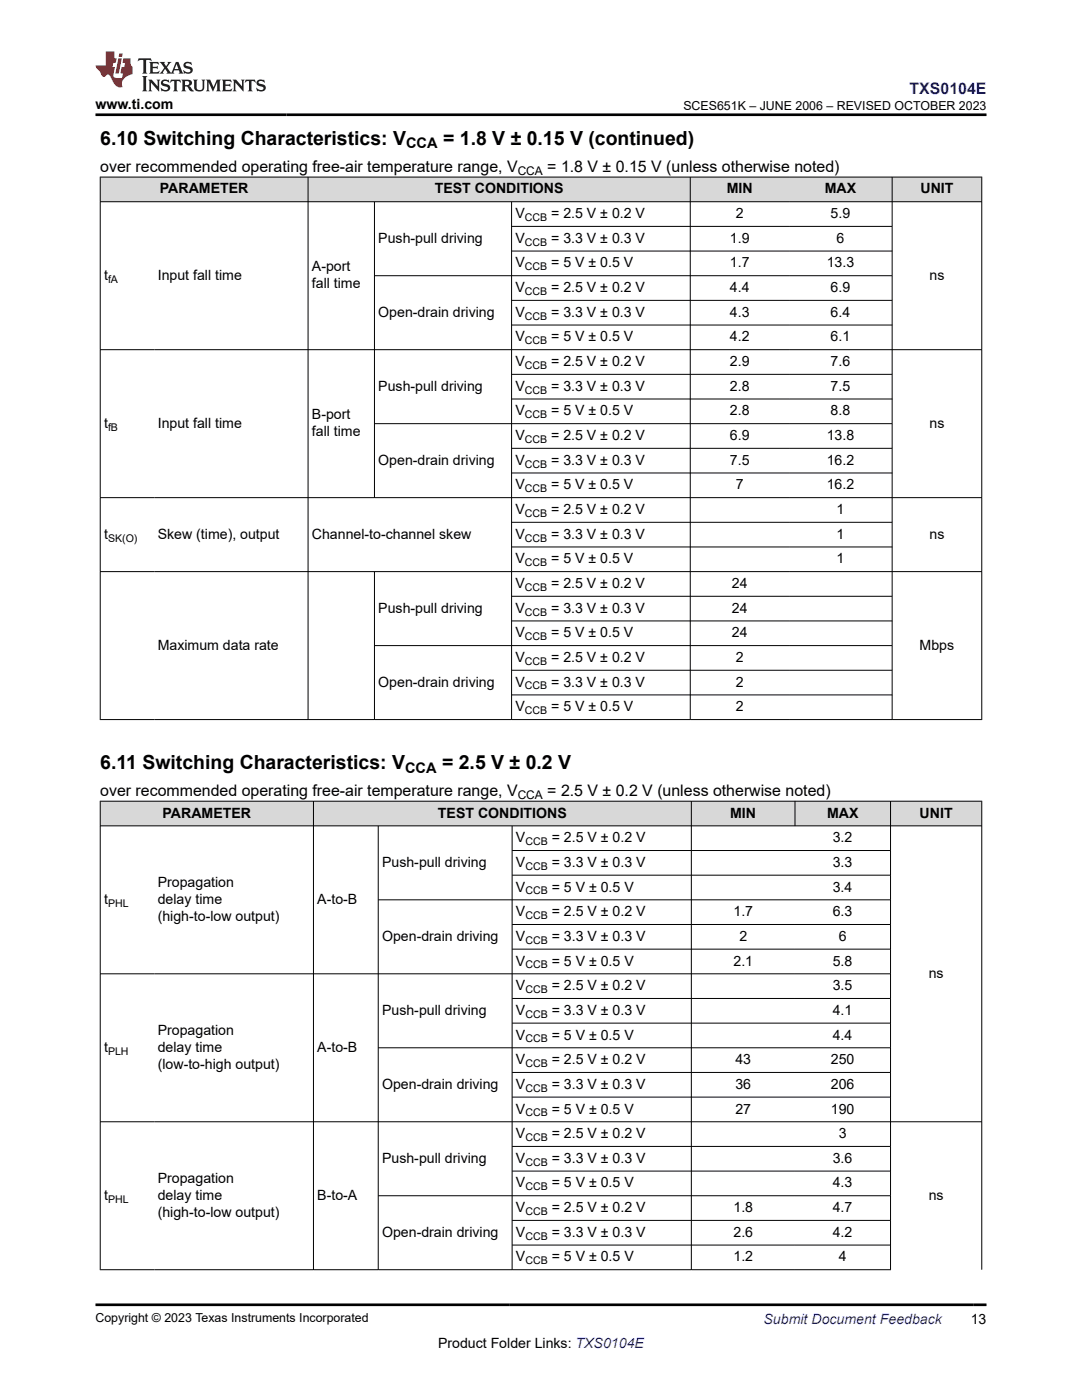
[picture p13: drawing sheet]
<svg xmlns="http://www.w3.org/2000/svg" width="216mm" height="279mm" viewBox="0 0 216 279" stroke-linecap="round" stroke-linejoin="round" font-family="sans-serif">
<defs><g id="words">
<g font-size="3.9">
<text x="20" y="28.8">6.10 Switching Characteristics: V</text>
<text x="88.4" y="28.8">= 1.8 V ± 0.15 V (continued)</text>
<text x="20" y="153.4">6.11 Switching Characteristics: V</text>
<text x="88.2" y="153.4">= 2.5 V ± 0.2 V</text>
</g>
<text font-size="3.2" fill="#00f" x="181.5" y="18.7">TXS0104E</text>
<g font-size="3.2">
<text x="20" y="34.3">over recommended operating free-air temperature range, V</text>
<text x="109.2" y="34.3">= 1.8 V ± 0.15 V (unless otherwise noted)</text>
<text x="20" y="158.8">over recommended operating free-air temperature range, V</text>
<text x="109.2" y="158.8">= 2.5 V ± 0.2 V (unless otherwise noted)</text>
</g>
<g font-size="2.9">
<text x="81" y="29.6">CCA</text>
<text x="80.8" y="154.2">CCA</text>
</g>
<g font-size="2.8">
<text x="19" y="21.8">www.ti.com</text>
<text x="31.9" y="38.6">PARAMETER</text>
<text x="86.7" y="38.6">TEST CONDITIONS</text>
<text x="145" y="38.6">MIN</text>
<text x="164.6" y="38.6">MAX</text>
<text x="183.7" y="38.6">UNIT</text>
<text x="102.8" y="43.5">V</text>
<text x="110" y="43.5">= 2.5 V ± 0.2 V</text>
<text x="146.8" y="43.5">2</text>
<text x="165.7" y="43.5">5.9</text>
<text x="75.5" y="48.5">Push-pull driving</text>
<text x="102.8" y="48.5">V</text>
<text x="102.8" y="53.4">V</text>
<text x="110" y="48.5">= 3.3 V ± 0.3 V</text>
<text x="110" y="53.4">= 5 V ± 0.5 V</text>
<text x="145.7" y="48.5">1.9</text>
<text x="145.7" y="53.4">1.7</text>
<text x="165" y="53.4">13.3</text>
<text x="166.9" y="48.5">6</text>
<text x="20.8" y="55.8">t</text>
<text x="31.5" y="55.8">Input fall time</text>
<text x="62.2" y="54.1">A-port</text>
<text x="62.2" y="57.5">fall time</text>
<text x="102.8" y="58.3">V</text>
<text x="110" y="58.3">= 2.5 V ± 0.2 V</text>
<text x="145.7" y="58.3">4.4</text>
<text x="165.7" y="58.3">6.9</text>
<text x="185.5" y="55.8">ns</text>
<text x="75.5" y="63.2">Open-drain driving</text>
<text x="102.8" y="63.2">V</text>
<text x="110" y="63.2">= 3.3 V ± 0.3 V</text>
<text x="145.7" y="63.2">4.3</text>
<text x="165.7" y="63.2">6.4</text>
<text x="102.8" y="68.1">V</text>
<text x="110" y="68.1">= 5 V ± 0.5 V</text>
<text x="145.7" y="68.1">4.2</text>
<text x="165.7" y="68.1">6.1</text>
<text x="75.5" y="78">Push-pull driving</text>
<text x="102.8" y="73.1">V</text>
<text x="102.8" y="78">V</text>
<text x="110" y="73.1">= 2.5 V ± 0.2 V</text>
<text x="110" y="78">= 3.3 V ± 0.3 V</text>
<text x="145.7" y="73.1">2.9</text>
<text x="145.7" y="78">2.8</text>
<text x="165.7" y="73.1">7.6</text>
<text x="165.7" y="78">7.5</text>
<text x="62.2" y="83.7">B-port</text>
<text x="102.8" y="82.9">V</text>
<text x="110" y="82.9">= 5 V ± 0.5 V</text>
<text x="145.7" y="82.9">2.8</text>
<text x="165.7" y="82.9">8.8</text>
<text x="20.8" y="85.4">t</text>
<text x="31.5" y="85.4">Input fall time</text>
<text x="62.2" y="87.1">fall time</text>
<text x="102.8" y="87.8">V</text>
<text x="110" y="87.8">= 2.5 V ± 0.2 V</text>
<text x="145.7" y="87.8">6.9</text>
<text x="165" y="87.8">13.8</text>
<text x="185.5" y="85.4">ns</text>
<text x="75.5" y="92.7">Open-drain driving</text>
<text x="102.8" y="92.7">V</text>
<text x="110" y="92.7">= 3.3 V ± 0.3 V</text>
<text x="145.7" y="92.7">7.5</text>
<text x="165" y="92.7">16.2</text>
<text x="102.8" y="97.7">V</text>
<text x="110" y="97.7">= 5 V ± 0.5 V</text>
<text x="146.8" y="97.7">7</text>
<text x="165" y="97.7">16.2</text>
<text x="20.8" y="107.5">t</text>
<text x="31.5" y="107.5">Skew (time), output</text>
<text x="62.2" y="107.5">Channel-to-channel skew</text>
<text x="102.8" y="102.6">V</text>
<text x="102.8" y="107.5">V</text>
<text x="110" y="102.6">= 2.5 V ± 0.2 V</text>
<text x="110" y="107.5">= 3.3 V ± 0.3 V</text>
<text x="166.9" y="102.6">1</text>
<text x="166.9" y="107.5">1</text>
<text x="185.5" y="107.5">ns</text>
<text x="102.8" y="112.4">V</text>
<text x="110" y="112.4">= 5 V ± 0.5 V</text>
<text x="166.9" y="112.4">1</text>
<text x="102.8" y="117.4">V</text>
<text x="110" y="117.4">= 2.5 V ± 0.2 V</text>
<text x="146.1" y="117.4">24</text>
<text x="75.5" y="122.3">Push-pull driving</text>
<text x="102.8" y="122.3">V</text>
<text x="110" y="122.3">= 3.3 V ± 0.3 V</text>
<text x="146.1" y="122.3">24</text>
<text x="31.5" y="129.7">Maximum data rate</text>
<text x="102.8" y="127.2">V</text>
<text x="110" y="127.2">= 5 V ± 0.5 V</text>
<text x="146.1" y="127.2">24</text>
<text x="183.5" y="129.7">Mbps</text>
<text x="75.5" y="137">Open-drain driving</text>
<text x="102.8" y="132.1">V</text>
<text x="102.8" y="137">V</text>
<text x="110" y="132.1">= 2.5 V ± 0.2 V</text>
<text x="110" y="137">= 3.3 V ± 0.3 V</text>
<text x="146.8" y="132.1">2</text>
<text x="146.8" y="137">2</text>
<text x="102.8" y="142">V</text>
<text x="110" y="142">= 5 V ± 0.5 V</text>
<text x="146.8" y="142">2</text>
<text x="32.4" y="163.2">PARAMETER</text>
<text x="87.4" y="163.2">TEST CONDITIONS</text>
<text x="145.7" y="163.2">MIN</text>
<text x="165" y="163.2">MAX</text>
<text x="183.5" y="163.2">UNIT</text>
<text x="76.2" y="173">Push-pull driving</text>
<text x="103" y="168.1">V</text>
<text x="103" y="173">V</text>
<text x="110.1" y="168.1">= 2.5 V ± 0.2 V</text>
<text x="110.1" y="173">= 3.3 V ± 0.3 V</text>
<text x="166.2" y="168.1">3.2</text>
<text x="166.2" y="173">3.3</text>
<text x="31.5" y="177">Propagation</text>
<text x="103" y="177.9">V</text>
<text x="110.1" y="177.9">= 5 V ± 0.5 V</text>
<text x="166.2" y="177.9">3.4</text>
<text x="20.8" y="180.4">t</text>
<text x="31.5" y="180.4">delay time</text>
<text x="31.5" y="183.8">(high-to-low output)</text>
<text x="63.3" y="180.4">A-to-B</text>
<text x="103" y="182.9">V</text>
<text x="110.1" y="182.9">= 2.5 V ± 0.2 V</text>
<text x="146.4" y="182.9">1.7</text>
<text x="166.2" y="182.9">6.3</text>
<text x="76.2" y="187.8">Open-drain driving</text>
<text x="103" y="187.8">V</text>
<text x="110.1" y="187.8">= 3.3 V ± 0.3 V</text>
<text x="147.5" y="187.8">2</text>
<text x="167.3" y="187.8">6</text>
<text x="103" y="192.7">V</text>
<text x="103" y="197.6">V</text>
<text x="110.1" y="192.7">= 5 V ± 0.5 V</text>
<text x="110.1" y="197.6">= 2.5 V ± 0.2 V</text>
<text x="146.4" y="192.7">2.1</text>
<text x="166.2" y="192.7">5.8</text>
<text x="166.2" y="197.6">3.5</text>
<text x="185.3" y="195.2">ns</text>
<text x="76.2" y="202.5">Push-pull driving</text>
<text x="103" y="202.5">V</text>
<text x="110.1" y="202.5">= 3.3 V ± 0.3 V</text>
<text x="166.2" y="202.5">4.1</text>
<text x="20.8" y="209.9">t</text>
<text x="31.5" y="206.5">Propagation</text>
<text x="31.5" y="209.9">delay time</text>
<text x="63.3" y="209.9">A-to-B</text>
<text x="103" y="207.5">V</text>
<text x="110.1" y="207.5">= 5 V ± 0.5 V</text>
<text x="166.2" y="207.5">4.4</text>
<text x="31.5" y="213.3">(low-to-high output)</text>
<text x="103" y="212.4">V</text>
<text x="110.1" y="212.4">= 2.5 V ± 0.2 V</text>
<text x="146.8" y="212.4">43</text>
<text x="165.8" y="212.4">250</text>
<text x="76.2" y="217.3">Open-drain driving</text>
<text x="103" y="217.3">V</text>
<text x="110.1" y="217.3">= 3.3 V ± 0.3 V</text>
<text x="146.8" y="217.3">36</text>
<text x="165.8" y="217.3">206</text>
<text x="103" y="222.2">V</text>
<text x="103" y="227.1">V</text>
<text x="110.1" y="222.2">= 5 V ± 0.5 V</text>
<text x="110.1" y="227.1">= 2.5 V ± 0.2 V</text>
<text x="146.8" y="222.2">27</text>
<text x="165.8" y="222.2">190</text>
<text x="167.3" y="227.1">3</text>
<text x="76.2" y="232.1">Push-pull driving</text>
<text x="103" y="232.1">V</text>
<text x="110.1" y="232.1">= 3.3 V ± 0.3 V</text>
<text x="166.2" y="232.1">3.6</text>
<text x="20.8" y="239.4">t</text>
<text x="31.5" y="236.1">Propagation</text>
<text x="31.5" y="239.4">delay time</text>
<text x="63.3" y="239.4">B-to-A</text>
<text x="103" y="237">V</text>
<text x="110.1" y="237">= 5 V ± 0.5 V</text>
<text x="166.2" y="237">4.3</text>
<text x="185.3" y="239.5">ns</text>
<text x="31.5" y="242.8">(high-to-low output)</text>
<text x="103" y="241.9">V</text>
<text x="110.1" y="241.9">= 2.5 V ± 0.2 V</text>
<text x="146.4" y="241.9">1.8</text>
<text x="166.2" y="241.9">4.7</text>
<text x="76.2" y="246.8">Open-drain driving</text>
<text x="103" y="246.8">V</text>
<text x="103" y="251.8">V</text>
<text x="110.1" y="246.8">= 3.3 V ± 0.3 V</text>
<text x="110.1" y="251.8">= 5 V ± 0.5 V</text>
<text x="146.4" y="246.8">2.6</text>
<text x="146.4" y="251.8">1.2</text>
<text x="166.2" y="246.8">4.2</text>
<text x="167.3" y="251.8">4</text>
<text x="87.4" y="269">Product Folder Links: TXS0104E</text>
<text x="193.7" y="264.2">13</text>
</g>
<text font-size="2.8" fill="#00f" x="152.4" y="264.2">Submit Document Feedback</text>
<g font-size="2.5">
<text x="136.4" y="21.9">SCES651K – JUNE 2006 – REVISED OCTOBER 2023</text>
<text x="19" y="263.9">Copyright © 2023 Texas Instruments Incorporated</text>
</g>
<g font-size="2.4">
<text x="103.3" y="34.9">CCA</text>
<text x="103.3" y="159.5">CCA</text>
</g>
<g font-size="2.1">
<text x="104.7" y="44.1">CCB</text>
<text x="104.7" y="49">CCB</text>
<text x="104.7" y="53.9">CCB</text>
<text x="21.6" y="56.4">fA</text>
<text x="104.7" y="58.9">CCB</text>
<text x="104.7" y="63.8">CCB</text>
<text x="104.7" y="68.7">CCB</text>
<text x="104.7" y="73.6">CCB</text>
<text x="104.7" y="78.5">CCB</text>
<text x="104.7" y="83.5">CCB</text>
<text x="21.6" y="85.9">fB</text>
<text x="104.7" y="88.4">CCB</text>
<text x="104.7" y="93.3">CCB</text>
<text x="104.7" y="98.2">CCB</text>
<text x="104.7" y="103.2">CCB</text>
<text x="21.6" y="108.1">SK(O)</text>
<text x="104.7" y="108.1">CCB</text>
<text x="104.7" y="113">CCB</text>
<text x="104.7" y="117.9">CCB</text>
<text x="104.7" y="122.8">CCB</text>
<text x="104.7" y="127.8">CCB</text>
<text x="104.7" y="132.7">CCB</text>
<text x="104.7" y="137.6">CCB</text>
<text x="104.7" y="142.5">CCB</text>
<text x="104.8" y="168.7">CCB</text>
<text x="104.8" y="173.6">CCB</text>
<text x="104.8" y="178.5">CCB</text>
<text x="21.6" y="181">PHL</text>
<text x="104.8" y="183.4">CCB</text>
<text x="104.8" y="188.3">CCB</text>
<text x="104.8" y="193.3">CCB</text>
<text x="104.8" y="198.2">CCB</text>
<text x="104.8" y="203.1">CCB</text>
<text x="104.8" y="208">CCB</text>
<text x="21.6" y="210.5">PLH</text>
<text x="104.8" y="212.9">CCB</text>
<text x="104.8" y="217.9">CCB</text>
<text x="104.8" y="222.8">CCB</text>
<text x="104.8" y="227.7">CCB</text>
<text x="104.8" y="232.6">CCB</text>
<text x="104.8" y="237.6">CCB</text>
<text x="21.6" y="240">PHL</text>
<text x="104.8" y="242.5">CCB</text>
<text x="104.8" y="247.4">CCB</text>
<text x="104.8" y="252.3">CCB</text>
</g>
</g></defs>
<g fill="#d8d8d8">
<path d="M20 35.3h175.9v5h-175.9z" fill-rule="evenodd"/>
<path d="M20.1 35.4h41.3v4.8h-41.3z" fill-rule="evenodd"/>
<path d="M61.5 35.4h76.2v4.8h-76.2z" fill-rule="evenodd"/>
<path d="M137.8 35.4h19.6v4.8h-19.6z" fill-rule="evenodd"/>
<path d="M157.4 35.4h20.6v4.8h-20.6z" fill-rule="evenodd"/>
<path d="M178.1 35.4h17.7v4.8h-17.7z" fill-rule="evenodd"/>
</g>
<g fill="none" stroke="#000" stroke-width=".2">
<path d="M19.9 35.3h176.1M20 35.3v108.4M61.5 35.3v108.4M137.7 35.3v108.4M178 35.3v108.4M195.9 35.3v108.4M19.9 40.3h176.1M74.7 40.3v59.1M74.7 55h103.4M102.1 40.3v103.4M102.1 45.2h76M102.1 50.1h76"/>
<path d="M102.1 59.9h76M19.9 69.8h176.1M102.1 64.9h76M102.1 74.7h76M102.1 79.6h76M19.9 99.3h176.1M102.1 89.5h76M102.1 94.4h76M178.1 84.6h-103.4M19.9 114.1h176.1M74.7 114.1v29.6M102.1 104.2h76"/>
<path d="M102.1 109.2h76M102.1 119h76M102.1 123.9h76M102.1 133.8h76M102.1 138.7h76M178.1 128.8h-103.4M19.9 143.6h176.1"/>
</g>
<g fill="#d8d8d8">
<path d="M20 159.9h175.9v4.9h-175.9z" fill-rule="evenodd"/>
<path d="M20.1 160h42.4v4.8h-42.4z" fill-rule="evenodd"/>
<path d="M62.6 160h75.3v4.8h-75.3z" fill-rule="evenodd"/>
<path d="M138 160h20.6v4.8h-20.6z" fill-rule="evenodd"/>
<path d="M158.7 160h18.9v4.8h-18.9z" fill-rule="evenodd"/>
<path d="M177.8 160h18v4.8h-18z" fill-rule="evenodd"/>
</g>
<g fill="none" stroke="#000" stroke-width=".2">
<path d="M19.9 159.9h176.1M20 159.8v93.7M62.5 159.8v93.7M137.9 159.8v93.7M158.6 159.8v5.1M177.7 159.8v93.7M195.9 159.8v93.6M19.9 164.8h176.1M75.5 164.8v88.7M102.2 164.8v88.7M102.2 169.7h75.6M102.2 174.7h75.6"/>
<path d="M177.8 179.6h-102.3M19.9 194.3h157.9M102.2 184.5h75.6M102.2 189.4h75.6M102.2 199.3h75.6M75.5 209.1h102.3M102.2 204.2h75.6M102.2 214h75.6M102.2 219h75.6M19.9 223.9h176.1M75.5 238.6h102.3M102.2 228.8h75.6"/>
<path d="M102.2 233.7h75.6M19.9 253.4h157.9M102.2 243.6h75.6M102.2 248.5h75.6"/>
</g>
<path d="M27.7 11.6l-.2 .6 .5-.2h.6v.1v2.2l-.2 .4h1l-.2-.4v-2.2v-.1h.5l.5 .2-.1-.6zM29.8 12.4l.2 .3v1.6l-.2 .4h1.9l.1-.6a1.08 1.08 0 0 1-1.3 .2v-.7h.6l.4 .2v-.7l-.4 .2h-.6v-.5l.2-.2a1 1 0 0 1 1 .3l-.1-.5zM31.8 12.4l1 1.1-1 1.2h.9l-.2-.2 .4-.8 .5 .8-.2 .2h1.6l-.2-.2 .1-.5h1l.1 .5-.1 .2h.9l-.2-.4-.8-1.9h-.5l-1 2.1-.8-1.1 .9-1h-.8l.2 .2-.5 .6-.3-.6 .1-.2zM35.2 12.8l.4 1h-.8zM36.8 12.5a.65 .65 0 0 0-.2 .7 .65 .65 0 0 0 .6 .5l.7 .1 .1 .3a.79 .79 0 0 1-.7 .4 .79 .79 0 0 1-.7-.5l.1 .7 .2-.1a.93 .93 0 0 0 1.1 0 .93 .93 0 0 0 .4-.9 1.46 1.46 0 0 0-1.2-.6l-.1-.3a1.09 1.09 0 0 1 1.2 .2l-.2-.6-.1 .1-.6-.2zM28.4 15.2l.2 .4v2.2l-.2 .4h1l-.2-.4v-2.2l.2-.4zM29.6 15.9l.2 .4v1.5l-.2 .4h.8l-.3-.4v-1.3l1.7 1.8v-2l.2-.4h-.8l.2 .2 .1 1.1-1.2-1.3zM32.3 16a.65 .65 0 0 0-.2 .8 .65 .65 0 0 0 .7 .4l.6 .2 .1 .2a.79 .79 0 0 1-.7 .4 .79 .79 0 0 1-.7-.5l.1 .7 .2-.1a.93 .93 0 0 0 1.1 .1 .93 .93 0 0 0 .4-1 1.46 1.46 0 0 0-1.2-.5l-.1-.4a1.09 1.09 0 0 1 1.2 .2l-.2-.6-.1 .1-.6-.1zM34.1 15.9l-.1 .6a.63 .63 0 0 1 .7-.3l.1 1.6-.3 .4h1l-.2-.4v-1.6a.66 .66 0 0 1 .8 .3l-.1-.6zM36.2 15.9l.2 .4v1.5l-.2 .4h.9l-.2-.2v-.7h.5l.1 .2a.79 .79 0 0 0 1.2 .6l-1-.9a.61 .61 0 0 0 .6-.6 .61 .61 0 0 0-.5-.7zM36.9 16.2h.2a.47 .47 0 0 1 .5 .1 .47 .47 0 0 1 .1 .5l-.2 .1-.6 .1zM38.5 15.9l.2 .2a2.27 2.27 0 0 0 .4 2 1.04 1.04 0 0 0 1.7-.7v-1.3l.2-.2h-.8l.2 .4v1.1a.6 .6 0 0 1-.6 .6 .6 .6 0 0 1-.6-.6v-1.1l.3-.4zM41.1 15.9l.2 .4v1.5l-.2 .4h.7l-.2-.4v-1.4l.9 1.9 .8-1.9v1.4l-.2 .4h1l-.3-.4v-1.5l.3-.4h-.8l-.7 1.5-.7-1.5zM44.3 15.9l.2 .4v1.5l-.2 .4h1.9l.1-.6a1.09 1.09 0 0 1-1.3 .2v-.7h.6l.4 .2v-.6l-.4 .2h-.6v-.6l.2-.1a1.01 1.01 0 0 1 1 .3l-.1-.6zM46.4 15.9l.3 .4v1.5l-.3 .4h.8l-.2-.4v-1.3l1.6 1.8v-2l.2-.4h-.7l.2 .2v1.1l-1.2-1.3zM49 15.9l-.1 .6a.63 .63 0 0 1 .8-.3v1.6l-.3 .4h1l-.2-.4v-1.6a.66 .66 0 0 1 .8 .3l-.1-.6zM51.4 16a.65 .65 0 0 0-.2 .8 .65 .65 0 0 0 .6 .4l.6 .2 .2 .2a.79 .79 0 0 1-.8 .4 .79 .79 0 0 1-.6-.5l.1 .7 .2-.1a.93 .93 0 0 0 1 .1 .93 .93 0 0 0 .5-1 1.46 1.46 0 0 0-1.3-.5l-.1-.4a1.09 1.09 0 0 1 1.3 .2l-.2-.6-.2 .1-.5-.1z" fill="#231f20"/>
<path d="M21.1 10.3v2.7h-2.1l.1 .4 .9 1a.95 .95 0 0 0 .9 .9 .59 .59 0 0 1 .6-.4 .59 .59 0 0 1 .5 .3l.4 .8a1.59 1.59 0 0 0 2.1 1.4 1.61 1.61 0 0 1 1-2.3l1-.3-.1-1.5a1.59 1.59 0 0 1-.4-1.7h-1.4l-.2 .9h.5l-.1 .9h-.5l-.2 .9v.3l.4 .1-.2 .9h-.6a.73 .73 0 0 1-1.1-.7l.3-1.5h-.5l.2-.9h.5l.2-.9h-.5v-1.3zM23.6 11.6l-.6 3.1h.7l.6-3.1zM23.8 10.7l-.1 .6h.7l.1-.6z" fill="#ed1c24"/>
<path d="M19 22.9h177.8M19 260.4h177.8" fill="none" stroke="#000" stroke-width=".53"/>
<use href="#words"/>
</svg>
